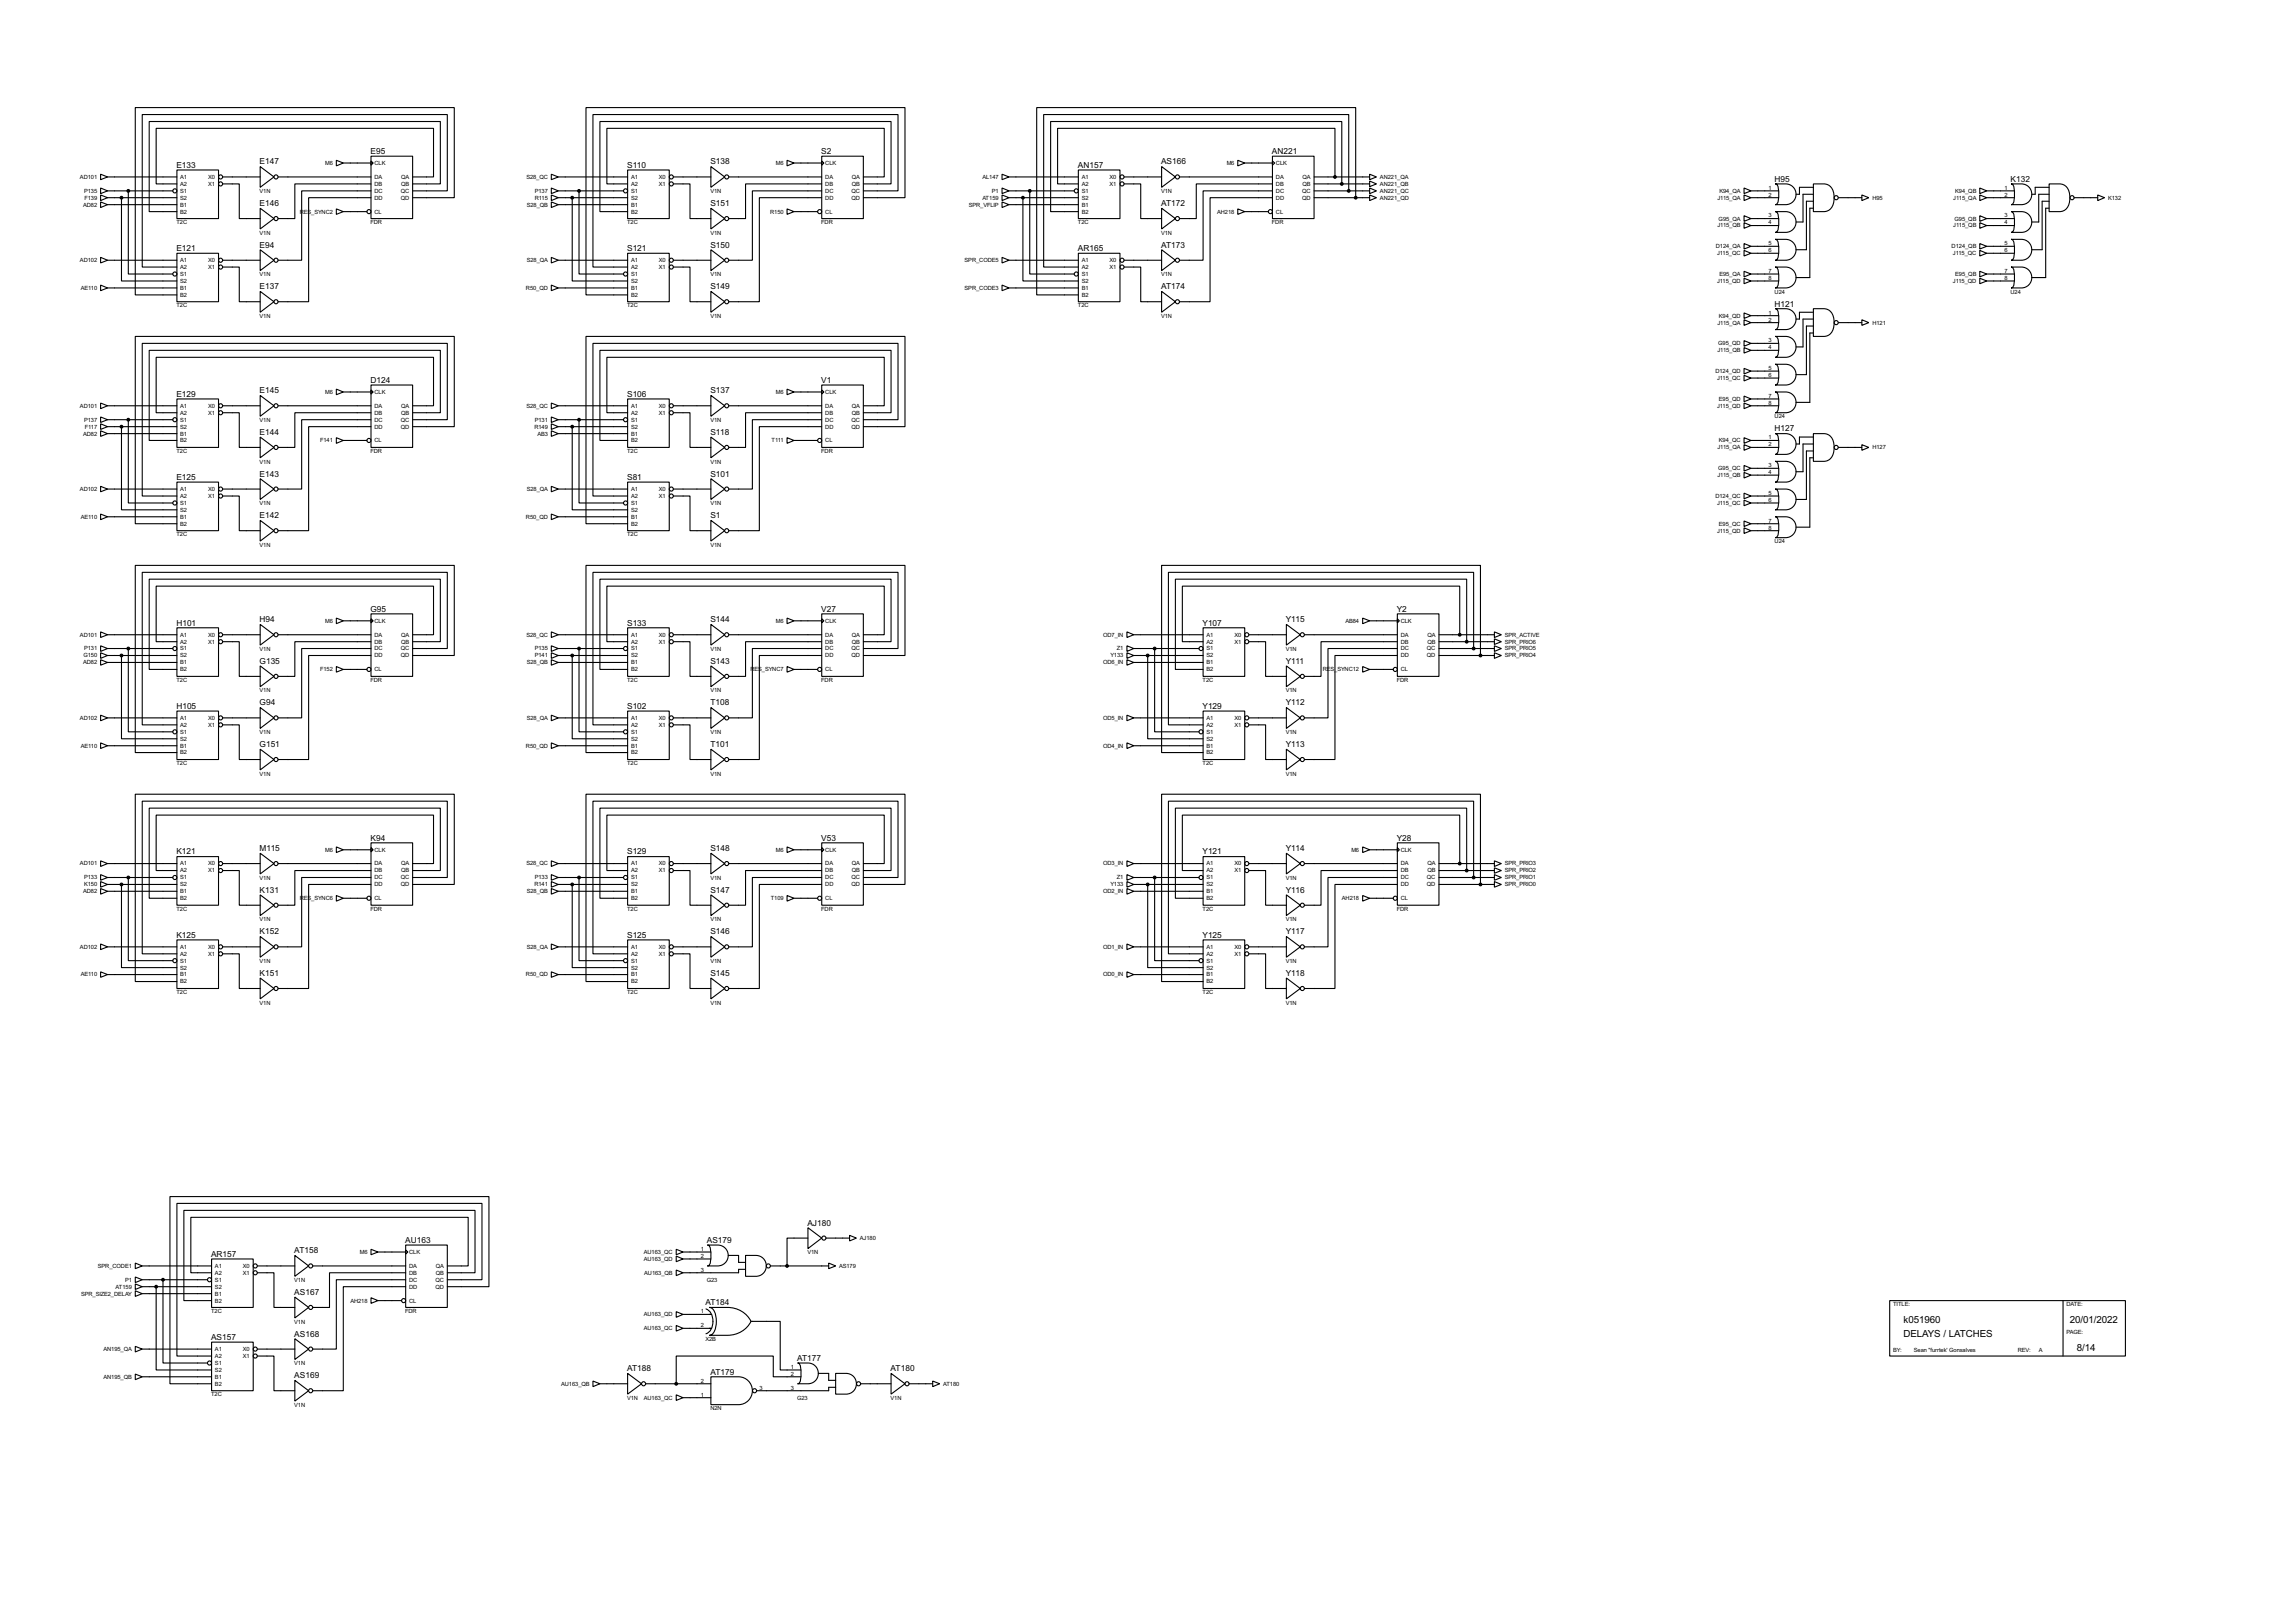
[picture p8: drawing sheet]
<svg xmlns="http://www.w3.org/2000/svg" width="841mm" height="587mm" viewBox="0 0 841 587" stroke-linecap="round" stroke-linejoin="round" font-family="sans-serif">
<defs><g id="words">
<g font-size="4">
<text x="697.3" y="484.4">k051960</text>
<text x="758.2" y="484.4">20/01/2022</text>
<text x="697.3" y="489.5">DELAYS / LATCHES</text>
<text x="760.8" y="494.6">8/14</text>
</g>
<g font-size="3.4">
<text x="135.7" y="56.4">E95</text>
<text x="300.8" y="56.4">S2</text>
<text x="465.9" y="56.4">AN221</text>
<text x="64.6" y="61.4">E133</text>
<text x="95.1" y="60.2">E147</text>
<text x="229.7" y="61.4">S110</text>
<text x="260.2" y="60.2">S138</text>
<text x="394.8" y="61.4">AN157</text>
<text x="425.3" y="60.2">AS166</text>
<text x="650.1" y="66.5">H95</text>
<text x="736.5" y="66.5">K132</text>
<text x="95.1" y="75.5">E146</text>
<text x="260.2" y="75.5">S151</text>
<text x="425.3" y="75.5">AT172</text>
<text x="64.6" y="92">E121</text>
<text x="95.1" y="90.7">E94</text>
<text x="229.7" y="92">S121</text>
<text x="260.2" y="90.7">S150</text>
<text x="394.8" y="92">AR165</text>
<text x="425.3" y="90.7">AT173</text>
<text x="95.1" y="105.9">E137</text>
<text x="260.2" y="105.9">S149</text>
<text x="425.3" y="105.9">AT174</text>
<text x="650.1" y="112.2">H121</text>
<text x="95.1" y="144">E145</text>
<text x="135.7" y="140.2">D124</text>
<text x="260.2" y="144">S137</text>
<text x="300.8" y="140.2">V1</text>
<text x="64.6" y="145.3">E129</text>
<text x="229.7" y="145.3">S106</text>
<text x="95.1" y="159.3">E144</text>
<text x="260.2" y="159.3">S118</text>
<text x="650.1" y="158">H127</text>
<text x="64.6" y="175.7">E125</text>
<text x="95.1" y="174.5">E143</text>
<text x="229.7" y="175.7">S81</text>
<text x="260.2" y="174.5">S101</text>
<text x="95.1" y="189.8">E142</text>
<text x="260.2" y="189.8">S1</text>
<text x="95.1" y="227.9">H94</text>
<text x="135.7" y="224">G95</text>
<text x="260.2" y="227.9">S144</text>
<text x="300.8" y="224">V27</text>
<text x="471" y="227.9">Y115</text>
<text x="511.7" y="224">Y2</text>
<text x="64.6" y="229.1">H101</text>
<text x="229.7" y="229.1">S133</text>
<text x="440.5" y="229.1">Y107</text>
<text x="95.1" y="243.1">G135</text>
<text x="260.2" y="243.1">S143</text>
<text x="471" y="243.1">Y111</text>
<text x="64.6" y="259.6">H105</text>
<text x="95.1" y="258.3">G94</text>
<text x="229.7" y="259.6">S102</text>
<text x="260.2" y="258.3">T108</text>
<text x="440.5" y="259.6">Y129</text>
<text x="471" y="258.3">Y112</text>
<text x="95.1" y="273.6">G151</text>
<text x="260.2" y="273.6">T101</text>
<text x="471" y="273.6">Y113</text>
<text x="95.1" y="311.7">M115</text>
<text x="135.7" y="307.9">K94</text>
<text x="260.2" y="311.7">S148</text>
<text x="300.8" y="307.9">V53</text>
<text x="471" y="311.7">Y114</text>
<text x="511.7" y="307.9">Y28</text>
<text x="64.6" y="312.9">K121</text>
<text x="229.7" y="312.9">S129</text>
<text x="440.5" y="312.9">Y121</text>
<text x="95.1" y="326.9">K131</text>
<text x="260.2" y="326.9">S147</text>
<text x="471" y="326.9">Y116</text>
<text x="64.6" y="343.4">K125</text>
<text x="95.1" y="342.2">K152</text>
<text x="229.7" y="343.4">S125</text>
<text x="260.2" y="342.2">S146</text>
<text x="440.5" y="343.4">Y125</text>
<text x="471" y="342.2">Y117</text>
<text x="95.1" y="357.4">K151</text>
<text x="260.2" y="357.4">S145</text>
<text x="471" y="357.4">Y118</text>
<text x="295.8" y="448.8">AJ180</text>
<text x="148.4" y="455.2">AU163</text>
<text x="258.9" y="455.2">AS179</text>
<text x="77.3" y="460.3">AR157</text>
<text x="107.8" y="459">AT158</text>
<text x="107.8" y="474.2">AS167</text>
<text x="258.4" y="478">AT184</text>
<text x="77.3" y="490.7">AS157</text>
<text x="107.8" y="489.5">AS168</text>
<text x="229.7" y="502.2">AT188</text>
<text x="260.2" y="503.4">AT179</text>
<text x="292" y="498.4">AT177</text>
<text x="326.2" y="502.2">AT180</text>
<text x="107.8" y="504.7">AS169</text>
</g>
<g font-size="2.4">
<text x="29.3" y="65.5">AD101</text>
<text x="66.1" y="65.5">A1</text>
<text x="76.3" y="65.5">X0</text>
<text x="119.2" y="60.4">M6</text>
<text x="137.2" y="60.4">CLK</text>
<text x="137.2" y="65.5">DA</text>
<text x="147" y="65.5">QA</text>
<text x="192.8" y="65.5">S28_QC</text>
<text x="231.2" y="65.5">A1</text>
<text x="241.4" y="65.5">X0</text>
<text x="284.3" y="60.4">M6</text>
<text x="302.3" y="60.4">CLK</text>
<text x="302.3" y="65.5">DA</text>
<text x="312.1" y="65.5">QA</text>
<text x="359.9" y="65.5">AL147</text>
<text x="396.3" y="65.5">A1</text>
<text x="406.5" y="65.5">X0</text>
<text x="449.4" y="60.4">M6</text>
<text x="467.4" y="60.4">CLK</text>
<text x="467.4" y="65.5">DA</text>
<text x="477.2" y="65.5">QA</text>
<text x="505.5" y="65.5">AN221_QA</text>
<text x="30.8" y="70.6">P135</text>
<text x="66.1" y="68.1">A2</text>
<text x="66.1" y="70.6">S1</text>
<text x="76.3" y="68.1">X1</text>
<text x="95.1" y="70.7">V1N</text>
<text x="137.2" y="68.1">DB</text>
<text x="137.2" y="70.6">DC</text>
<text x="146.8" y="70.6">QC</text>
<text x="147" y="68.1">QB</text>
<text x="195.9" y="70.6">P137</text>
<text x="231.2" y="68.1">A2</text>
<text x="231.2" y="70.6">S1</text>
<text x="241.4" y="68.1">X1</text>
<text x="260.2" y="70.7">V1N</text>
<text x="302.3" y="68.1">DB</text>
<text x="302.3" y="70.6">DC</text>
<text x="311.9" y="70.6">QC</text>
<text x="312.1" y="68.1">QB</text>
<text x="363.3" y="70.6">P1</text>
<text x="396.3" y="68.1">A2</text>
<text x="396.3" y="70.6">S1</text>
<text x="406.5" y="68.1">X1</text>
<text x="425.3" y="70.7">V1N</text>
<text x="467.4" y="68.1">DB</text>
<text x="467.4" y="70.6">DC</text>
<text x="477" y="70.6">QC</text>
<text x="477.2" y="68.1">QB</text>
<text x="505.5" y="68.1">AN221_QB</text>
<text x="505.5" y="70.6">AN221_QC</text>
<text x="629.8" y="70.6">K94_QA</text>
<text x="647.9" y="69.5">1</text>
<text x="647.9" y="72">2</text>
<text x="716.2" y="70.6">K94_QB</text>
<text x="734.2" y="69.5">1</text>
<text x="734.2" y="72">2</text>
<text x="30.5" y="75.6">AD82</text>
<text x="30.9" y="73.1">F139</text>
<text x="66.1" y="73.1">S2</text>
<text x="66.1" y="75.6">B1</text>
<text x="137.2" y="73.1">DD</text>
<text x="146.8" y="73.1">QD</text>
<text x="193" y="75.6">S28_QB</text>
<text x="195.9" y="73.1">R115</text>
<text x="231.2" y="73.1">S2</text>
<text x="231.2" y="75.6">B1</text>
<text x="302.3" y="73.1">DD</text>
<text x="311.9" y="73.1">QD</text>
<text x="354.9" y="75.6">SPR_VFLIP</text>
<text x="359.9" y="73.1">AT159</text>
<text x="396.3" y="73.1">S2</text>
<text x="396.3" y="75.6">B1</text>
<text x="467.4" y="73.1">DD</text>
<text x="477" y="73.1">QD</text>
<text x="505.5" y="73.1">AN221_QD</text>
<text x="629.1" y="73.1">J115_QA</text>
<text x="685.9" y="73.1">H95</text>
<text x="715.5" y="73.1">J115_QA</text>
<text x="772.2" y="73.1">K132</text>
<text x="64.6" y="82.2">T2C</text>
<text x="66.1" y="78.2">B2</text>
<text x="109.8" y="78.2">RES_SYNC2</text>
<text x="135.7" y="82.2">FDR</text>
<text x="137.2" y="78.2">CL</text>
<text x="229.7" y="82.2">T2C</text>
<text x="231.2" y="78.2">B2</text>
<text x="282.1" y="78.2">R150</text>
<text x="300.8" y="82.2">FDR</text>
<text x="302.3" y="78.2">CL</text>
<text x="394.8" y="82.2">T2C</text>
<text x="396.3" y="78.2">B2</text>
<text x="445.9" y="78.2">AH218</text>
<text x="465.9" y="82.2">FDR</text>
<text x="467.4" y="78.2">CL</text>
<text x="629.1" y="83.3">J115_QB</text>
<text x="629.6" y="80.8">G95_QA</text>
<text x="647.9" y="79.7">3</text>
<text x="647.9" y="82.2">4</text>
<text x="715.5" y="83.3">J115_QB</text>
<text x="716" y="80.8">G95_QB</text>
<text x="734.2" y="79.7">3</text>
<text x="734.2" y="82.2">4</text>
<text x="95.1" y="86">V1N</text>
<text x="260.2" y="86">V1N</text>
<text x="425.3" y="86">V1N</text>
<text x="647.9" y="89.8">5</text>
<text x="734.2" y="89.8">5</text>
<text x="29.3" y="96">AD102</text>
<text x="66.1" y="96">A1</text>
<text x="76.3" y="96">X0</text>
<text x="193" y="96">S28_QA</text>
<text x="231.2" y="96">A1</text>
<text x="241.4" y="96">X0</text>
<text x="353.4" y="96">SPR_CODE5</text>
<text x="396.3" y="96">A1</text>
<text x="406.5" y="96">X0</text>
<text x="628.5" y="90.9">D124_QA</text>
<text x="629" y="93.5">J115_QC</text>
<text x="647.9" y="92.4">6</text>
<text x="714.9" y="90.9">D124_QB</text>
<text x="715.4" y="93.5">J115_QC</text>
<text x="734.2" y="92.4">6</text>
<text x="66.1" y="98.5">A2</text>
<text x="66.1" y="101">S1</text>
<text x="76.3" y="98.5">X1</text>
<text x="95.1" y="101.2">V1N</text>
<text x="231.2" y="98.5">A2</text>
<text x="231.2" y="101">S1</text>
<text x="241.4" y="98.5">X1</text>
<text x="260.2" y="101.2">V1N</text>
<text x="396.3" y="98.5">A2</text>
<text x="396.3" y="101">S1</text>
<text x="406.5" y="98.5">X1</text>
<text x="425.3" y="101.2">V1N</text>
<text x="629.8" y="101">E95_QA</text>
<text x="647.9" y="100">7</text>
<text x="716.2" y="101">E95_QB</text>
<text x="734.2" y="100">7</text>
<text x="29.6" y="106.2">AE110</text>
<text x="66.1" y="103.6">S2</text>
<text x="66.1" y="106.2">B1</text>
<text x="192.7" y="106.2">R50_QD</text>
<text x="231.2" y="103.6">S2</text>
<text x="231.2" y="106.2">B1</text>
<text x="353.4" y="106.2">SPR_CODE3</text>
<text x="396.3" y="103.6">S2</text>
<text x="396.3" y="106.2">B1</text>
<text x="629" y="103.6">J115_QD</text>
<text x="647.9" y="102.5">8</text>
<text x="650.1" y="107.6">U24</text>
<text x="715.4" y="103.6">J115_QD</text>
<text x="734.2" y="102.5">8</text>
<text x="736.5" y="107.6">U24</text>
<text x="64.6" y="112.6">T2C</text>
<text x="66.1" y="108.7">B2</text>
<text x="229.7" y="112.6">T2C</text>
<text x="231.2" y="108.7">B2</text>
<text x="394.8" y="112.6">T2C</text>
<text x="396.3" y="108.7">B2</text>
<text x="95.1" y="116.4">V1N</text>
<text x="260.2" y="116.4">V1N</text>
<text x="425.3" y="116.4">V1N</text>
<text x="629.1" y="118.9">J115_QA</text>
<text x="629.7" y="116.3">K94_QD</text>
<text x="647.9" y="115.2">1</text>
<text x="647.9" y="117.8">2</text>
<text x="685.9" y="118.9">H121</text>
<text x="647.9" y="125.4">3</text>
<text x="629.1" y="129">J115_QB</text>
<text x="629.4" y="126.4">G95_QD</text>
<text x="647.9" y="127.9">4</text>
<text x="628.4" y="136.6">D124_QD</text>
<text x="647.9" y="135.5">5</text>
<text x="629" y="139.1">J115_QC</text>
<text x="647.9" y="138.1">6</text>
<text x="29.3" y="149.3">AD101</text>
<text x="66.1" y="149.3">A1</text>
<text x="76.3" y="149.3">X0</text>
<text x="119.2" y="144.3">M6</text>
<text x="137.2" y="144.3">CLK</text>
<text x="137.2" y="149.3">DA</text>
<text x="147" y="149.3">QA</text>
<text x="192.8" y="149.3">S28_QC</text>
<text x="231.2" y="149.3">A1</text>
<text x="241.4" y="149.3">X0</text>
<text x="284.3" y="144.3">M6</text>
<text x="302.3" y="144.3">CLK</text>
<text x="302.3" y="149.3">DA</text>
<text x="312.1" y="149.3">QA</text>
<text x="629" y="149.3">J115_QD</text>
<text x="629.7" y="146.8">E95_QD</text>
<text x="647.9" y="145.7">7</text>
<text x="647.9" y="148.2">8</text>
<text x="30.8" y="154.4">P137</text>
<text x="66.1" y="151.8">A2</text>
<text x="66.1" y="154.4">S1</text>
<text x="76.3" y="151.8">X1</text>
<text x="95.1" y="154.5">V1N</text>
<text x="137.2" y="151.8">DB</text>
<text x="137.2" y="154.4">DC</text>
<text x="146.8" y="154.4">QC</text>
<text x="147" y="151.8">QB</text>
<text x="195.9" y="154.4">P131</text>
<text x="231.2" y="151.8">A2</text>
<text x="231.2" y="154.4">S1</text>
<text x="241.4" y="151.8">X1</text>
<text x="260.2" y="154.5">V1N</text>
<text x="302.3" y="151.8">DB</text>
<text x="302.3" y="154.4">DC</text>
<text x="311.9" y="154.4">QC</text>
<text x="312.1" y="151.8">QB</text>
<text x="650.1" y="153.2">U24</text>
<text x="30.5" y="159.5">AD82</text>
<text x="31.1" y="157">F117</text>
<text x="66.1" y="157">S2</text>
<text x="66.1" y="159.5">B1</text>
<text x="137.2" y="157">DD</text>
<text x="146.8" y="157">QD</text>
<text x="195.8" y="157">R149</text>
<text x="196.8" y="159.5">AB3</text>
<text x="231.2" y="157">S2</text>
<text x="231.2" y="159.5">B1</text>
<text x="302.3" y="157">DD</text>
<text x="311.9" y="157">QD</text>
<text x="647.9" y="160.9">1</text>
<text x="64.6" y="165.9">T2C</text>
<text x="66.1" y="162">B2</text>
<text x="117.3" y="162">F141</text>
<text x="135.7" y="165.9">FDR</text>
<text x="137.2" y="162">CL</text>
<text x="229.7" y="165.9">T2C</text>
<text x="231.2" y="162">B2</text>
<text x="282.6" y="162">T111</text>
<text x="300.8" y="165.9">FDR</text>
<text x="302.3" y="162">CL</text>
<text x="629.1" y="164.5">J115_QA</text>
<text x="629.7" y="162">K94_QC</text>
<text x="647.9" y="163.5">2</text>
<text x="685.9" y="164.5">H127</text>
<text x="95.1" y="169.8">V1N</text>
<text x="260.2" y="169.8">V1N</text>
<text x="629.4" y="172.2">G95_QC</text>
<text x="647.9" y="171.1">3</text>
<text x="647.9" y="173.6">4</text>
<text x="29.3" y="179.8">AD102</text>
<text x="66.1" y="179.8">A1</text>
<text x="76.3" y="179.8">X0</text>
<text x="193" y="179.8">S28_QA</text>
<text x="231.2" y="179.8">A1</text>
<text x="241.4" y="179.8">X0</text>
<text x="629.1" y="174.7">J115_QB</text>
<text x="66.1" y="182.4">A2</text>
<text x="66.1" y="184.9">S1</text>
<text x="76.3" y="182.4">X1</text>
<text x="95.1" y="185">V1N</text>
<text x="231.2" y="182.4">A2</text>
<text x="231.2" y="184.9">S1</text>
<text x="241.4" y="182.4">X1</text>
<text x="260.2" y="185">V1N</text>
<text x="628.4" y="182.4">D124_QC</text>
<text x="629" y="184.9">J115_QC</text>
<text x="647.9" y="181.3">5</text>
<text x="647.9" y="183.8">6</text>
<text x="29.6" y="189.9">AE110</text>
<text x="66.1" y="187.4">S2</text>
<text x="66.1" y="189.9">B1</text>
<text x="192.7" y="189.9">R50_QD</text>
<text x="231.2" y="187.4">S2</text>
<text x="231.2" y="189.9">B1</text>
<text x="647.9" y="191.4">7</text>
<text x="64.6" y="196.5">T2C</text>
<text x="66.1" y="192.5">B2</text>
<text x="229.7" y="196.5">T2C</text>
<text x="231.2" y="192.5">B2</text>
<text x="629" y="195.1">J115_QD</text>
<text x="629.7" y="192.5">E95_QC</text>
<text x="647.9" y="194">8</text>
<text x="95.1" y="200.3">V1N</text>
<text x="260.2" y="200.3">V1N</text>
<text x="650.1" y="199">U24</text>
<text x="29.3" y="233.2">AD101</text>
<text x="66.1" y="233.2">A1</text>
<text x="76.3" y="233.2">X0</text>
<text x="119.2" y="228.1">M6</text>
<text x="137.2" y="228.1">CLK</text>
<text x="137.2" y="233.2">DA</text>
<text x="147" y="233.2">QA</text>
<text x="192.8" y="233.2">S28_QC</text>
<text x="231.2" y="233.2">A1</text>
<text x="241.4" y="233.2">X0</text>
<text x="284.3" y="228.1">M6</text>
<text x="302.3" y="228.1">CLK</text>
<text x="302.3" y="233.2">DA</text>
<text x="312.1" y="233.2">QA</text>
<text x="404.1" y="233.2">OD7_IN</text>
<text x="442" y="233.2">A1</text>
<text x="452.2" y="233.2">X0</text>
<text x="492.9" y="228.1">AB84</text>
<text x="513.1" y="228.1">CLK</text>
<text x="513.1" y="233.2">DA</text>
<text x="522.9" y="233.2">QA</text>
<text x="551.2" y="233.2">SPR_ACTIVE</text>
<text x="30.8" y="238.2">P131</text>
<text x="66.1" y="235.7">A2</text>
<text x="66.1" y="238.2">S1</text>
<text x="76.3" y="235.7">X1</text>
<text x="95.1" y="238.4">V1N</text>
<text x="137.2" y="235.7">DB</text>
<text x="137.2" y="238.2">DC</text>
<text x="146.8" y="238.2">QC</text>
<text x="147" y="235.7">QB</text>
<text x="195.9" y="238.2">P135</text>
<text x="231.2" y="235.7">A2</text>
<text x="231.2" y="238.2">S1</text>
<text x="241.4" y="235.7">X1</text>
<text x="260.2" y="238.4">V1N</text>
<text x="302.3" y="235.7">DB</text>
<text x="302.3" y="238.2">DC</text>
<text x="311.9" y="238.2">QC</text>
<text x="312.1" y="235.7">QB</text>
<text x="409.1" y="238.2">Z1</text>
<text x="442" y="235.7">A2</text>
<text x="442" y="238.2">S1</text>
<text x="452.2" y="235.7">X1</text>
<text x="471" y="238.4">V1N</text>
<text x="513.1" y="235.7">DB</text>
<text x="513.1" y="238.2">DC</text>
<text x="522.7" y="238.2">QC</text>
<text x="522.9" y="235.7">QB</text>
<text x="551.2" y="238.2">SPR_PRIO5</text>
<text x="551.2" y="235.7">SPR_PRIO6</text>
<text x="30.5" y="243.3">AD82</text>
<text x="30.6" y="240.8">G150</text>
<text x="66.1" y="240.8">S2</text>
<text x="66.1" y="243.3">B1</text>
<text x="66.1" y="245.9">B2</text>
<text x="117.3" y="245.9">F152</text>
<text x="137.2" y="240.8">DD</text>
<text x="137.2" y="245.9">CL</text>
<text x="146.8" y="240.8">QD</text>
<text x="193" y="243.3">S28_QB</text>
<text x="195.9" y="240.8">P141</text>
<text x="231.2" y="240.8">S2</text>
<text x="231.2" y="243.3">B1</text>
<text x="231.2" y="245.9">B2</text>
<text x="274.9" y="245.9">RES_SYNC7</text>
<text x="302.3" y="240.8">DD</text>
<text x="302.3" y="245.9">CL</text>
<text x="311.9" y="240.8">QD</text>
<text x="404.1" y="243.3">OD6_IN</text>
<text x="406.8" y="240.8">Y133</text>
<text x="442" y="240.8">S2</text>
<text x="442" y="243.3">B1</text>
<text x="442" y="245.9">B2</text>
<text x="484.6" y="245.9">RES_SYNC12</text>
<text x="513.1" y="240.8">DD</text>
<text x="513.1" y="245.9">CL</text>
<text x="522.7" y="240.8">QD</text>
<text x="551.2" y="240.8">SPR_PRIO4</text>
<text x="64.6" y="249.8">T2C</text>
<text x="135.7" y="249.8">FDR</text>
<text x="229.7" y="249.8">T2C</text>
<text x="300.8" y="249.8">FDR</text>
<text x="440.5" y="249.8">T2C</text>
<text x="511.7" y="249.8">FDR</text>
<text x="95.1" y="253.6">V1N</text>
<text x="260.2" y="253.6">V1N</text>
<text x="471" y="253.6">V1N</text>
<text x="29.3" y="263.6">AD102</text>
<text x="66.1" y="263.6">A1</text>
<text x="76.3" y="263.6">X0</text>
<text x="193" y="263.6">S28_QA</text>
<text x="231.2" y="263.6">A1</text>
<text x="241.4" y="263.6">X0</text>
<text x="404.1" y="263.6">OD5_IN</text>
<text x="442" y="263.6">A1</text>
<text x="452.2" y="263.6">X0</text>
<text x="66.1" y="266.2">A2</text>
<text x="66.1" y="268.7">S1</text>
<text x="76.3" y="266.2">X1</text>
<text x="95.1" y="268.9">V1N</text>
<text x="231.2" y="266.2">A2</text>
<text x="231.2" y="268.7">S1</text>
<text x="241.4" y="266.2">X1</text>
<text x="260.2" y="268.9">V1N</text>
<text x="442" y="266.2">A2</text>
<text x="442" y="268.7">S1</text>
<text x="452.2" y="266.2">X1</text>
<text x="471" y="268.9">V1N</text>
<text x="29.6" y="273.8">AE110</text>
<text x="66.1" y="271.3">S2</text>
<text x="66.1" y="273.8">B1</text>
<text x="192.7" y="273.8">R50_QD</text>
<text x="231.2" y="271.3">S2</text>
<text x="231.2" y="273.8">B1</text>
<text x="404.1" y="273.8">OD4_IN</text>
<text x="442" y="271.3">S2</text>
<text x="442" y="273.8">B1</text>
<text x="64.6" y="280.3">T2C</text>
<text x="66.1" y="276.3">B2</text>
<text x="229.7" y="280.3">T2C</text>
<text x="231.2" y="276.3">B2</text>
<text x="440.5" y="280.3">T2C</text>
<text x="442" y="276.3">B2</text>
<text x="95.1" y="284.1">V1N</text>
<text x="260.2" y="284.1">V1N</text>
<text x="471" y="284.1">V1N</text>
<text x="119.2" y="311.9">M6</text>
<text x="137.2" y="311.9">CLK</text>
<text x="284.3" y="311.9">M6</text>
<text x="302.3" y="311.9">CLK</text>
<text x="495.1" y="311.9">M6</text>
<text x="513.1" y="311.9">CLK</text>
<text x="29.3" y="317">AD101</text>
<text x="66.1" y="317">A1</text>
<text x="76.3" y="317">X0</text>
<text x="137.2" y="317">DA</text>
<text x="147" y="317">QA</text>
<text x="192.8" y="317">S28_QC</text>
<text x="231.2" y="317">A1</text>
<text x="241.4" y="317">X0</text>
<text x="302.3" y="317">DA</text>
<text x="312.1" y="317">QA</text>
<text x="404.1" y="317">OD3_IN</text>
<text x="442" y="317">A1</text>
<text x="452.2" y="317">X0</text>
<text x="513.1" y="317">DA</text>
<text x="522.9" y="317">QA</text>
<text x="551.2" y="317">SPR_PRIO3</text>
<text x="30.8" y="322.1">P133</text>
<text x="66.1" y="319.5">A2</text>
<text x="66.1" y="322.1">S1</text>
<text x="76.3" y="319.5">X1</text>
<text x="95.1" y="322.2">V1N</text>
<text x="137.2" y="319.5">DB</text>
<text x="137.2" y="322.1">DC</text>
<text x="146.8" y="322.1">QC</text>
<text x="147" y="319.5">QB</text>
<text x="195.9" y="322.1">P133</text>
<text x="231.2" y="319.5">A2</text>
<text x="231.2" y="322.1">S1</text>
<text x="241.4" y="319.5">X1</text>
<text x="260.2" y="322.2">V1N</text>
<text x="302.3" y="319.5">DB</text>
<text x="302.3" y="322.1">DC</text>
<text x="311.9" y="322.1">QC</text>
<text x="312.1" y="319.5">QB</text>
<text x="409.1" y="322.1">Z1</text>
<text x="442" y="319.5">A2</text>
<text x="442" y="322.1">S1</text>
<text x="452.2" y="319.5">X1</text>
<text x="471" y="322.2">V1N</text>
<text x="513.1" y="319.5">DB</text>
<text x="513.1" y="322.1">DC</text>
<text x="522.7" y="322.1">QC</text>
<text x="522.9" y="319.5">QB</text>
<text x="551.2" y="322.1">SPR_PRIO1</text>
<text x="551.2" y="319.5">SPR_PRIO2</text>
<text x="30.5" y="327.1">AD82</text>
<text x="30.8" y="324.6">K150</text>
<text x="66.1" y="324.6">S2</text>
<text x="66.1" y="327.1">B1</text>
<text x="66.1" y="329.7">B2</text>
<text x="109.8" y="329.7">RES_SYNC6</text>
<text x="137.2" y="324.6">DD</text>
<text x="137.2" y="329.7">CL</text>
<text x="146.8" y="324.6">QD</text>
<text x="193" y="327.1">S28_QB</text>
<text x="195.8" y="324.6">R141</text>
<text x="231.2" y="324.6">S2</text>
<text x="231.2" y="327.1">B1</text>
<text x="231.2" y="329.7">B2</text>
<text x="282.3" y="329.7">T109</text>
<text x="302.3" y="324.6">DD</text>
<text x="302.3" y="329.7">CL</text>
<text x="311.9" y="324.6">QD</text>
<text x="404.1" y="327.1">OD2_IN</text>
<text x="406.8" y="324.6">Y133</text>
<text x="442" y="324.6">S2</text>
<text x="442" y="327.1">B1</text>
<text x="442" y="329.7">B2</text>
<text x="491.6" y="329.7">AH218</text>
<text x="513.1" y="324.6">DD</text>
<text x="513.1" y="329.7">CL</text>
<text x="522.7" y="324.6">QD</text>
<text x="551.2" y="324.6">SPR_PRIO0</text>
<text x="64.6" y="333.6">T2C</text>
<text x="135.7" y="333.6">FDR</text>
<text x="229.7" y="333.6">T2C</text>
<text x="300.8" y="333.6">FDR</text>
<text x="440.5" y="333.6">T2C</text>
<text x="511.7" y="333.6">FDR</text>
<text x="95.1" y="337.4">V1N</text>
<text x="260.2" y="337.4">V1N</text>
<text x="471" y="337.4">V1N</text>
<text x="29.3" y="347.5">AD102</text>
<text x="66.1" y="347.5">A1</text>
<text x="76.3" y="347.5">X0</text>
<text x="193" y="347.5">S28_QA</text>
<text x="231.2" y="347.5">A1</text>
<text x="241.4" y="347.5">X0</text>
<text x="404.1" y="347.5">OD1_IN</text>
<text x="442" y="347.5">A1</text>
<text x="452.2" y="347.5">X0</text>
<text x="66.1" y="350">A2</text>
<text x="66.1" y="352.5">S1</text>
<text x="76.3" y="350">X1</text>
<text x="95.1" y="352.7">V1N</text>
<text x="231.2" y="350">A2</text>
<text x="231.2" y="352.5">S1</text>
<text x="241.4" y="350">X1</text>
<text x="260.2" y="352.7">V1N</text>
<text x="442" y="350">A2</text>
<text x="442" y="352.5">S1</text>
<text x="452.2" y="350">X1</text>
<text x="471" y="352.7">V1N</text>
<text x="29.6" y="357.6">AE110</text>
<text x="66.1" y="355.1">S2</text>
<text x="66.1" y="357.6">B1</text>
<text x="192.7" y="357.6">R50_QD</text>
<text x="231.2" y="355.1">S2</text>
<text x="231.2" y="357.6">B1</text>
<text x="404.1" y="357.6">OD0_IN</text>
<text x="442" y="355.1">S2</text>
<text x="442" y="357.6">B1</text>
<text x="64.6" y="364.1">T2C</text>
<text x="66.1" y="360.2">B2</text>
<text x="229.7" y="364.1">T2C</text>
<text x="231.2" y="360.2">B2</text>
<text x="440.5" y="364.1">T2C</text>
<text x="442" y="360.2">B2</text>
<text x="95.1" y="367.9">V1N</text>
<text x="260.2" y="367.9">V1N</text>
<text x="471" y="367.9">V1N</text>
<text x="315" y="454.1">AJ180</text>
<text x="131.9" y="459.2">M6</text>
<text x="149.9" y="459.2">CLK</text>
<text x="235.9" y="459.2">AU163_QC</text>
<text x="235.9" y="461.8">AU163_QD</text>
<text x="256.7" y="458.1">1</text>
<text x="256.7" y="460.7">2</text>
<text x="295.8" y="459.4">V1N</text>
<text x="35.9" y="464.3">SPR_CODE1</text>
<text x="78.8" y="464.3">A1</text>
<text x="78.8" y="466.8">A2</text>
<text x="89" y="464.3">X0</text>
<text x="89" y="466.8">X1</text>
<text x="149.9" y="464.3">DA</text>
<text x="149.9" y="466.8">DB</text>
<text x="159.7" y="464.3">QA</text>
<text x="159.7" y="466.8">QB</text>
<text x="236" y="466.8">AU163_QB</text>
<text x="256.7" y="465.7">3</text>
<text x="307.4" y="464.3">AS179</text>
<text x="42.4" y="471.9">AT159</text>
<text x="45.8" y="469.4">P1</text>
<text x="78.8" y="471.9">S2</text>
<text x="78.8" y="469.4">S1</text>
<text x="107.8" y="469.5">V1N</text>
<text x="149.9" y="469.4">DC</text>
<text x="149.9" y="471.9">DD</text>
<text x="159.5" y="469.4">QC</text>
<text x="159.5" y="471.9">QD</text>
<text x="258.9" y="469.5">G23</text>
<text x="29.7" y="474.5">SPR_SIZE2_DELAY</text>
<text x="78.8" y="474.5">B1</text>
<text x="78.8" y="477">B2</text>
<text x="128.4" y="477">AH218</text>
<text x="149.9" y="477">CL</text>
<text x="693.5" y="478.4">TITLE:</text>
<text x="757" y="478.4">DATE:</text>
<text x="77.3" y="480.9">T2C</text>
<text x="107.8" y="484.8">V1N</text>
<text x="148.4" y="480.9">FDR</text>
<text x="235.9" y="482.1">AU163_QD</text>
<text x="256.7" y="481">1</text>
<text x="235.9" y="487.2">AU163_QC</text>
<text x="256.7" y="486.1">2</text>
<text x="258.4" y="491.1">X2B</text>
<text x="757" y="488.6">PAGE:</text>
<text x="37.9" y="494.8">AN195_QA</text>
<text x="78.8" y="494.8">A1</text>
<text x="78.8" y="497.3">A2</text>
<text x="89" y="494.8">X0</text>
<text x="89" y="497.3">X1</text>
<text x="693.5" y="495">BY:</text>
<text x="701.1" y="495">Sean &quot;furrtek' Gonsalves</text>
<text x="739.2" y="495">REV:</text>
<text x="746.8" y="495">A</text>
<text x="78.8" y="502.4">S2</text>
<text x="78.8" y="499.9">S1</text>
<text x="107.8" y="500">V1N</text>
<text x="289.7" y="501.3">1</text>
<text x="289.7" y="503.8">2</text>
<text x="37.9" y="504.9">AN195_QB</text>
<text x="78.8" y="504.9">B1</text>
<text x="78.8" y="507.5">B2</text>
<text x="205.6" y="507.5">AU163_QB</text>
<text x="256.7" y="506.4">2</text>
<text x="278.2" y="508.9">3</text>
<text x="289.7" y="508.9">3</text>
<text x="345.5" y="507.5">AT180</text>
<text x="77.3" y="511.4">T2C</text>
<text x="107.8" y="515.2">V1N</text>
<text x="229.7" y="512.7">V1N</text>
<text x="235.9" y="512.6">AU163_QC</text>
<text x="256.7" y="511.5">1</text>
<text x="292" y="512.7">G23</text>
<text x="326.2" y="512.7">V1N</text>
<text x="260.2" y="516.5">N2N</text>
</g>
</g></defs>
<g fill="none" stroke="#000" stroke-width=".4">
<path d="M123.2 58.7l2.6 1-2.6 1.1zM125.8 59.7h10.1M135.9 57.2h15.3v22.9h-15.3zM135.9 59l.8 .7-.8 .8zM288.3 58.7l2.6 1-2.6 1.1zM290.9 59.7h10.1M301 57.2h15.3v22.9h-15.3zM301 59l.8 .7-.8 .8zM453.4 58.7l2.6 1-2.6 1.1zM456 59.7h10.1M466.1 57.2h15.3v22.9h-15.3zM466.1 59l.8 .7-.8 .8z"/>
<path d="M36.9 68.9l2.5 1-2.5 1zM36.9 71.4l2.5 1-2.5 1.1zM36.9 63.8l2.5 1-2.5 1zM36.9 74l2.5 1-2.5 1zM39.4 64.8h25.4M39.4 75h25.4M39.4 69.9h23.9M39.4 72.4h25.4M44.5 72.4v30.5h20.3M47 69.9v30.5h16.3M64.8 62.3h15.3v17.8h-15.3zM81.6 67.4h6.1v12.7h7.6"/>
<path d="M81.6 64.8h13.7M95.3 61l5.1 3.8-5.1 3.8zM95.3 76.3l5.1 3.8-5.1 3.8zM101.9 64.8h34M123.2 76.5l2.6 1-2.6 1zM125.8 77.5h8.6M135.9 67.4h-27.9v12.7h-6.1M135.9 69.9h-25.4v25.4h-8.6M135.9 72.4h-22.8v38.1h-11.2M151.2 64.8h7.6v-17.8h-101.6v20.4h7.6M151.2 67.4h10.1v-22.9h-106.6v33h10.1M151.2 69.9h12.7v-27.9h-111.8v55.8h12.7"/>
<path d="M151.2 72.4h15.2v-33h-116.8v68.6h15.2M202 63.8l2.5 1-2.5 1zM202 68.9l2.5 1-2.5 1zM202 74l2.5 1-2.5 1zM202 71.4l2.5 1-2.5 1.1zM204.5 64.8h25.4M204.5 75h25.4M204.5 69.9h23.9M204.5 72.4h25.4M209.6 72.4v30.5h20.3M212.1 69.9v30.5h16.3M229.9 62.3h15.3v17.8h-15.3z"/>
<path d="M246.7 67.4h6.1v12.7h7.6M246.7 64.8h13.7M260.4 61l5.1 3.8-5.1 3.8zM260.4 76.3l5.1 3.8-5.1 3.8zM267 64.8h34M288.3 76.5l2.6 1-2.6 1zM290.9 77.5h8.6M301 67.4h-27.9v12.7h-6.1M301 69.9h-25.4v25.4h-8.6M301 72.4h-22.8v38.1h-11.2M316.3 64.8h7.6v-17.8h-101.6v20.4h7.6M316.3 67.4h10.1v-22.9h-106.6v33h10.1"/>
<path d="M316.3 69.9h12.7v-27.9h-111.8v55.8h12.7M316.3 72.4h15.2v-33h-116.8v68.6h15.2M367.1 63.8l2.5 1-2.5 1zM367.1 74l2.5 1-2.5 1zM367.1 68.9l2.5 1-2.5 1zM367.1 71.4l2.5 1-2.5 1.1zM369.6 64.8h25.4M369.6 75h25.4M369.6 69.9h23.9M369.6 72.4h25.4M374.7 72.4v30.5h20.3M377.2 69.9v30.5h16.3"/>
<path d="M395 62.3h15.3v17.8h-15.3zM411.8 67.4h6.1v12.7h7.6M411.8 64.8h13.7M425.5 61l5.1 3.8-5.1 3.8zM425.5 76.3l5.1 3.8-5.1 3.8zM432.1 64.8h34M453.4 76.5l2.6 1-2.6 1zM456 77.5h8.6M466.1 67.4h-27.9v12.7h-6.1M466.1 69.9h-25.4v25.4h-8.6M466.1 72.4h-22.8v38.1h-11.2M481.4 64.8h20.3"/>
<path d="M481.4 69.9h20.3M481.4 72.4h20.3M481.4 67.4h20.3M489 64.8v-17.8h-101.6v20.4h7.6M491.5 67.4v-22.9h-106.6v33h10.1M494.1 69.9v-27.9h-111.8v55.8h12.7M496.6 72.4v-33h-116.8v68.6h15.2M501.7 63.8l2.5 1-2.5 1zM501.7 66.3l2.5 1.1-2.5 1zM501.7 68.9l2.5 1-2.5 1zM501.7 71.4l2.5 1-2.5 1.1zM638.9 68.9l2.5 1-2.5 1z"/>
<path d="M638.9 71.4l2.5 1-2.5 1.1zM638.9 79l2.5 1.1-2.5 1zM641.4 69.9h10.2M641.4 72.4h10.2M650.3 67.4h3.8a3.8 3.8 0 0 1 3.8 3.8 3.8 3.8 0 0 1-3.8 3.8h-3.8a2.94 2.94 0 0 0 1.3-3.4l-.1-2.3a1.76 1.76 0 0 0-1.2-1.9zM650.3 77.5h3.8a3.8 3.8 0 0 1 3.8 3.8 3.8 3.8 0 0 1-3.8 3.8h-3.8a2.9 2.9 0 0 0 1.3-3.3l-.1-2.4a1.76 1.76 0 0 0-1.2-1.9zM664.3 67.4h3.8a3.8 3.8 0 0 1 3.7 3.9 5 5 0 0 1-3.1 6.1l-4.4 .1zM664.3 68.6h-5.1v2.6h-1.3M664.3 71.2h-3.8v10.1h-2.6M664.3 73.7h-2.6v17.8h-3.8M664.3 76.3h-1.3v25.4h-5.1M673.4 72.4h8.6"/>
<path d="M682 71.4l2.6 1-2.6 1.1zM725.2 68.9l2.6 1-2.6 1zM725.2 71.4l2.6 1-2.6 1.1zM725.2 79l2.6 1.1-2.6 1zM727.8 69.9h10.1M727.8 72.4h10.1M736.7 67.4h3.8a3.8 3.8 0 0 1 3.8 3.8 3.8 3.8 0 0 1-3.8 3.8h-3.8a2.98 2.98 0 0 0 1.2-3.4l-.1-2.3a1.75 1.75 0 0 0-1.1-1.9zM736.7 77.5h3.8a3.8 3.8 0 0 1 3.8 3.8 3.8 3.8 0 0 1-3.8 3.8h-3.8a2.94 2.94 0 0 0 1.2-3.3l-.1-2.4a1.75 1.75 0 0 0-1.1-1.9zM750.6 67.4h3.8a3.8 3.8 0 0 1 3.7 3.9 5 5 0 0 1-3 6.1l-4.5 .1zM750.6 71.2h-3.8v10.1h-2.5M750.6 73.7h-2.5v17.8h-3.8M750.6 76.3h-1.2v25.4h-5.1"/>
<path d="M750.6 68.6h-5.1v2.6h-1.2M759.8 72.4h8.6M768.4 71.4l2.5 1-2.5 1.1zM36.9 94.3l2.5 1-2.5 1zM39.4 95.3h25.4M64.8 92.8h15.3v17.7h-15.3zM81.6 97.8h6.1v12.7h7.6M81.6 95.3h13.7M95.3 91.5l5.1 3.8-5.1 3.8zM202 94.3l2.5 1-2.5 1zM204.5 95.3h25.4M229.9 92.8h15.3v17.7h-15.3z"/>
<path d="M246.7 97.8h6.1v12.7h7.6M246.7 95.3h13.7M260.4 91.5l5.1 3.8-5.1 3.8zM367.1 94.3l2.5 1-2.5 1zM369.6 95.3h25.4M395 92.8h15.3v17.7h-15.3zM411.8 97.8h6.1v12.7h7.6M411.8 95.3h13.7M425.5 91.5l5.1 3.8-5.1 3.8zM638.9 81.6l2.5 1-2.5 1zM638.9 89.2l2.5 1-2.5 1zM638.9 91.7l2.5 1.1-2.5 1z"/>
<path d="M638.9 99.4l2.5 1-2.5 1zM641.4 80.1h10.2M641.4 82.6h10.2M641.4 90.2h10.2M641.4 92.8h10.2M650.3 87.7h3.8a3.8 3.8 0 0 1 3.8 3.8 3.8 3.8 0 0 1-3.8 3.8h-3.8a2.97 2.97 0 0 0 1.3-3.4l-.1-2.3a1.76 1.76 0 0 0-1.2-1.9zM650.3 97.8h3.8a3.8 3.8 0 0 1 3.8 3.8 3.8 3.8 0 0 1-3.8 3.9h-3.8a2.94 2.94 0 0 0 1.3-3.4l-.1-2.3a1.76 1.76 0 0 0-1.2-2zM725.2 81.6l2.6 1-2.6 1zM725.2 89.2l2.6 1-2.6 1zM725.2 91.7l2.6 1.1-2.6 1zM725.2 99.4l2.6 1-2.6 1zM727.8 80.1h10.1"/>
<path d="M727.8 82.6h10.1M727.8 90.2h10.1M727.8 92.8h10.1M736.7 87.7h3.8a3.8 3.8 0 0 1 3.8 3.8 3.8 3.8 0 0 1-3.8 3.8h-3.8a3 3 0 0 0 1.2-3.4l-.1-2.3a1.75 1.75 0 0 0-1.1-1.9zM736.7 97.8h3.8a3.8 3.8 0 0 1 3.8 3.8 3.8 3.8 0 0 1-3.8 3.9h-3.8a2.98 2.98 0 0 0 1.2-3.4l-.1-2.3a1.76 1.76 0 0 0-1.1-2zM36.9 104.4l2.5 1.1-2.5 1zM39.4 105.5h25.4M95.3 106.7l5.1 3.8-5.1 3.9zM202 104.4l2.5 1.1-2.5 1zM204.5 105.5h25.4M260.4 106.7l5.1 3.8-5.1 3.9zM367.1 104.4l2.5 1.1-2.5 1z"/>
<path d="M369.6 105.5h25.4M425.5 106.7l5.1 3.8-5.1 3.9zM638.9 114.6l2.5 1-2.5 1zM638.9 117.1l2.5 1.1-2.5 1zM638.9 101.9l2.5 1-2.5 1zM641.4 115.6h10.2M641.4 118.2h10.2M641.4 100.4h10.2M641.4 102.9h10.2M650.3 113.1h3.8a3.8 3.8 0 0 1 3.8 3.8 3.8 3.8 0 0 1-3.8 3.8h-3.8a2.97 2.97 0 0 0 1.3-3.4l-.1-2.3a1.76 1.76 0 0 0-1.2-1.9zM664.3 113.1h3.8a3.9 3.9 0 0 1 3.7 4 4.9 4.9 0 0 1-3.1 6l-4.4 .1zM664.3 114.4h-5.1v2.5h-1.3"/>
<path d="M664.3 116.9h-3.8v10.2h-2.6M664.3 119.4h-2.6v17.8h-3.8M673.4 118.2h8.6M682 117.1l2.6 1.1-2.6 1zM725.2 101.9l2.6 1-2.6 1zM727.8 100.4h10.1M727.8 102.9h10.1M638.9 124.8l2.5 1-2.5 1zM638.9 127.3l2.5 1-2.5 1zM638.9 134.9l2.5 1-2.5 1.1zM638.9 137.5l2.5 1-2.5 1zM641.4 125.8h10.2"/>
<path d="M641.4 128.3h10.2M641.4 135.9h10.2M641.4 138.5h10.2M650.3 123.2h3.8a3.8 3.8 0 0 1 3.8 3.8 3.8 3.8 0 0 1-3.8 3.9h-3.8a2.94 2.94 0 0 0 1.3-3.4l-.1-2.3a1.76 1.76 0 0 0-1.2-2zM650.3 133.4h3.8a3.8 3.8 0 0 1 3.8 3.8 3.8 3.8 0 0 1-3.8 3.8h-3.8a2.94 2.94 0 0 0 1.3-3.3l-.1-2.4a1.73 1.73 0 0 0-1.2-1.9zM664.3 122h-1.3v25.4h-5.1M36.9 155.2l2.5 1.1-2.5 1zM36.9 152.7l2.5 1-2.5 1zM36.9 147.6l2.5 1-2.5 1.1zM36.9 157.8l2.5 1-2.5 1zM39.4 148.6h25.4M39.4 158.8h25.4"/>
<path d="M39.4 153.7h23.9M39.4 156.3h25.4M44.5 156.3v30.4h20.3M47 153.7v30.5h16.3M64.8 146.1h15.3v17.8h-15.3zM81.6 151.2h6.1v12.7h7.6M81.6 148.6h13.7M95.3 144.8l5.1 3.8-5.1 3.9zM101.9 148.6h34M123.2 142.5l2.6 1.1-2.6 1zM125.8 143.6h10.1M135.9 141h15.3v22.9h-15.3z"/>
<path d="M135.9 142.8l.8 .8-.8 .7zM135.9 151.2h-27.9v12.7h-6.1M135.9 153.7h-25.4v25.4h-8.6M135.9 156.3h-22.8v38.1h-11.2M151.2 148.6h7.6v-17.7h-101.6v20.3h7.6M151.2 151.2h10.1v-22.9h-106.6v33h10.1M151.2 153.7h12.7v-27.9h-111.8v55.9h12.7M151.2 156.3h15.2v-33.1h-116.8v68.6h15.2M202 147.6l2.5 1-2.5 1.1zM202 152.7l2.5 1-2.5 1zM202 155.2l2.5 1.1-2.5 1zM202 157.8l2.5 1-2.5 1z"/>
<path d="M204.5 148.6h25.4M204.5 158.8h25.4M204.5 153.7h23.9M204.5 156.3h25.4M209.6 156.3v30.4h20.3M212.1 153.7v30.5h16.3M229.9 146.1h15.3v17.8h-15.3zM246.7 151.2h6.1v12.7h7.6M246.7 148.6h13.7M260.4 144.8l5.1 3.8-5.1 3.9zM267 148.6h34M288.3 142.5l2.6 1.1-2.6 1z"/>
<path d="M290.9 143.6h10.1M301 141h15.3v22.9h-15.3zM301 142.8l.8 .8-.8 .7zM301 151.2h-27.9v12.7h-6.1M301 156.3h-22.8v38.1h-11.2M301 153.7h-25.4v25.4h-8.6M316.3 148.6h7.6v-17.7h-101.6v20.3h7.6M316.3 151.2h10.1v-22.9h-106.6v33h10.1M316.3 153.7h12.7v-27.9h-111.8v55.9h12.7M316.3 156.3h15.2v-33.1h-116.8v68.6h15.2M638.9 145.1l2.5 1-2.5 1zM638.9 147.6l2.5 1-2.5 1.1z"/>
<path d="M641.4 148.6h10.2M641.4 146.1h10.2M650.3 158.8h3.8a3.8 3.8 0 0 1 3.8 3.8 3.8 3.8 0 0 1-3.8 3.8h-3.8a2.94 2.94 0 0 0 1.3-3.3l-.1-2.4a1.73 1.73 0 0 0-1.2-1.9zM650.3 143.6h3.8a3.8 3.8 0 0 1 3.8 3.8 3.8 3.8 0 0 1-3.8 3.8h-3.8a2.94 2.94 0 0 0 1.3-3.4l-.1-2.3a1.76 1.76 0 0 0-1.2-1.9zM664.3 158.8h3.8a3.8 3.8 0 0 1 3.7 4 5 5 0 0 1-3.1 6.1l-4.4 .1zM36.9 178.1l2.5 1-2.5 1zM39.4 179.1h25.4M64.8 176.6h15.3v17.8h-15.3zM81.6 179.1h13.7M95.3 160.1l5.1 3.8-5.1 3.8zM95.3 175.3l5.1 3.8-5.1 3.8zM123.2 160.3l2.6 1-2.6 1.1z"/>
<path d="M125.8 161.3h8.6M202 178.1l2.5 1-2.5 1zM204.5 179.1h25.4M229.9 176.6h15.3v17.8h-15.3zM246.7 179.1h13.7M260.4 160.1l5.1 3.8-5.1 3.8zM260.4 175.3l5.1 3.8-5.1 3.8zM288.3 160.3l2.6 1-2.6 1.1zM290.9 161.3h8.6M638.9 160.3l2.5 1-2.5 1.1zM638.9 162.9l2.5 1-2.5 1zM638.9 170.5l2.5 1-2.5 1z"/>
<path d="M638.9 173l2.5 1-2.5 1.1zM641.4 161.3h10.2M641.4 163.9h10.2M641.4 171.5h10.2M641.4 174h10.2M650.3 169h3.8a3.8 3.8 0 0 1 3.8 3.8 3.8 3.8 0 0 1-3.8 3.8h-3.8a2.94 2.94 0 0 0 1.3-3.4l-.1-2.3a1.76 1.76 0 0 0-1.2-1.9zM650.3 179.1h3.8a3.8 3.8 0 0 1 3.8 3.8 3.8 3.8 0 0 1-3.8 3.8h-3.8a2.9 2.9 0 0 0 1.3-3.3l-.1-2.4a1.76 1.76 0 0 0-1.2-1.9zM664.3 162.6h-3.8v10.2h-2.6M664.3 165.2h-2.6v17.7h-3.8M664.3 167.7h-1.3v25.4h-5.1M664.3 160.1h-5.1v2.5h-1.3M673.4 163.9h8.6"/>
<path d="M682 162.9l2.6 1-2.6 1zM36.9 188.3l2.5 1-2.5 1zM39.4 189.3h25.4M81.6 181.7h6.1v12.7h7.6M95.3 190.6l5.1 3.8-5.1 3.8zM202 188.3l2.5 1-2.5 1zM204.5 189.3h25.4M246.7 181.7h6.1v12.7h7.6M260.4 190.6l5.1 3.8-5.1 3.8zM638.9 180.6l2.5 1.1-2.5 1zM638.9 183.2l2.5 1-2.5 1zM638.9 190.8l2.5 1-2.5 1z"/>
<path d="M638.9 193.3l2.5 1.1-2.5 1zM641.4 181.7h10.2M641.4 184.2h10.2M641.4 191.8h10.2M641.4 194.4h10.2M650.3 189.3h3.8a3.8 3.8 0 0 1 3.8 3.8 3.8 3.8 0 0 1-3.8 3.8h-3.8a2.97 2.97 0 0 0 1.3-3.4l-.1-2.3a1.76 1.76 0 0 0-1.2-1.9zM36.9 239.1l2.5 1-2.5 1zM36.9 236.5l2.5 1-2.5 1.1zM36.9 231.4l2.5 1.1-2.5 1zM39.4 232.5h25.4M39.4 237.5h23.9M47 237.5v30.5h16.3"/>
<path d="M64.8 229.9h15.3v17.8h-15.3zM81.6 235h6.1v12.7h7.6M81.6 232.5h13.7M95.3 228.7l5.1 3.8-5.1 3.8zM101.9 232.5h34M123.2 226.4l2.6 1-2.6 1zM125.8 227.4h10.1M135.9 224.8h15.3v22.9h-15.3zM135.9 226.6l.8 .8-.8 .7zM135.9 235h-27.9v12.7h-6.1M135.9 237.5h-25.4v25.4h-8.6M151.2 232.5h7.6v-17.8h-101.6v20.3h7.6"/>
<path d="M151.2 235h10.1v-22.9h-106.6v33.1h10.1M151.2 237.5h12.7v-27.9h-111.8v55.9h12.7M202 231.4l2.5 1.1-2.5 1zM202 236.5l2.5 1-2.5 1.1zM202 239.1l2.5 1-2.5 1zM204.5 232.5h25.4M204.5 237.5h23.9M212.1 237.5v30.5h16.3M229.9 229.9h15.3v17.8h-15.3zM246.7 235h6.1v12.7h7.6M246.7 232.5h13.7M260.4 228.7l5.1 3.8-5.1 3.8z"/>
<path d="M267 232.5h34M288.3 226.4l2.6 1-2.6 1zM290.9 227.4h10.1M301 224.8h15.3v22.9h-15.3zM301 226.6l.8 .8-.8 .7zM301 235h-27.9v12.7h-6.1M301 237.5h-25.4v25.4h-8.6M316.3 232.5h7.6v-17.8h-101.6v20.3h7.6M316.3 235h10.1v-22.9h-106.6v33.1h10.1M316.3 237.5h12.7v-27.9h-111.8v55.9h12.7M412.8 231.4l2.5 1.1-2.5 1zM412.8 236.5l2.5 1-2.5 1.1z"/>
<path d="M412.8 239.1l2.5 1-2.5 1zM415.3 232.5h25.4M415.3 237.5h23.9M423 237.5v30.5h16.2M440.7 229.9h15.3v17.8h-15.3zM457.5 235h6.1v12.7h7.6M457.5 232.5h13.7M471.2 228.7l5.1 3.8-5.1 3.8zM477.8 232.5h34.1M499.2 226.4l2.5 1-2.5 1zM501.7 227.4h10.2M511.9 224.8h15.2v22.9h-15.2z"/>
<path d="M511.9 226.6l.7 .8-.7 .7zM511.9 235h-28v12.7h-6.1M511.9 237.5h-25.4v25.4h-8.7M527.1 232.5h20.3M527.1 235h20.3M527.1 237.5h20.3M534.7 232.5v-17.8h-101.6v20.3h7.6M537.3 235v-22.9h-106.7v33.1h10.1M539.8 237.5v-27.9h-111.8v55.9h12.7M547.4 239.1l2.6 1-2.6 1zM547.4 236.5l2.6 1-2.6 1.1zM547.4 234l2.6 1-2.6 1z"/>
<path d="M547.4 231.4l2.6 1.1-2.6 1zM36.9 241.6l2.5 1-2.5 1zM39.4 242.6h25.4M39.4 240.1h25.4M44.5 240.1v30.5h20.3M95.3 243.9l5.1 3.8-5.1 3.8zM95.3 259.1l5.1 3.8-5.1 3.9zM123.2 244.1l2.6 1.1-2.6 1zM125.8 245.2h8.6M135.9 240.1h-22.8v38.1h-11.2M151.2 240.1h15.2v-33h-116.8v68.5h15.2M202 241.6l2.5 1-2.5 1z"/>
<path d="M204.5 242.6h25.4M204.5 240.1h25.4M209.6 240.1v30.5h20.3M260.4 243.9l5.1 3.8-5.1 3.8zM260.4 259.1l5.1 3.8-5.1 3.9zM288.3 244.1l2.6 1.1-2.6 1zM290.9 245.2h8.6M301 240.1h-22.8v38.1h-11.2M316.3 240.1h15.2v-33h-116.8v68.5h15.2M412.8 241.6l2.5 1-2.5 1zM415.3 242.6h25.4M415.3 240.1h25.4"/>
<path d="M420.4 240.1v30.5h20.3M471.2 243.9l5.1 3.8-5.1 3.8zM471.2 259.1l5.1 3.8-5.1 3.9zM499.2 244.1l2.5 1.1-2.5 1zM501.7 245.2h8.6M511.9 240.1h-22.9v38.1h-11.2M527.1 240.1h20.3M542.3 240.1v-33h-116.8v68.5h15.2M36.9 272.1l2.5 1-2.5 1zM36.9 261.9l2.5 1-2.5 1.1zM39.4 262.9h25.4M39.4 273.1h25.4"/>
<path d="M64.8 260.4h15.3v17.8h-15.3zM81.6 265.5h6.1v12.7h7.6M81.6 262.9h13.7M95.3 274.4l5.1 3.8-5.1 3.8zM202 261.9l2.5 1-2.5 1.1zM202 272.1l2.5 1-2.5 1zM204.5 262.9h25.4M204.5 273.1h25.4M229.9 260.4h15.3v17.8h-15.3zM246.7 265.5h6.1v12.7h7.6M246.7 262.9h13.7M260.4 274.4l5.1 3.8-5.1 3.8z"/>
<path d="M412.8 261.9l2.5 1-2.5 1.1zM412.8 272.1l2.5 1-2.5 1zM415.3 262.9h25.4M415.3 273.1h25.4M440.7 260.4h15.3v17.8h-15.3zM457.5 265.5h6.1v12.7h7.6M457.5 262.9h13.7M471.2 274.4l5.1 3.8-5.1 3.8zM36.9 315.3l2.5 1-2.5 1zM39.4 316.3h25.4M64.8 313.7h15.3v17.8h-15.3zM81.6 318.8h6.1v12.7h7.6"/>
<path d="M81.6 316.3h13.7M95.3 312.5l5.1 3.8-5.1 3.8zM101.9 316.3h34M123.2 310.2l2.6 1-2.6 1zM125.8 311.2h10.1M135.9 308.7h15.3v22.8h-15.3zM135.9 310.4l.8 .8-.8 .8zM135.9 318.8h-27.9v12.7h-6.1M151.2 316.3h7.6v-17.8h-101.6v20.3h7.6M151.2 318.8h10.1v-22.8h-106.6v33h10.1M202 315.3l2.5 1-2.5 1zM204.5 316.3h25.4"/>
<path d="M229.9 313.7h15.3v17.8h-15.3zM246.7 318.8h6.1v12.7h7.6M246.7 316.3h13.7M260.4 312.5l5.1 3.8-5.1 3.8zM267 316.3h34M288.3 310.2l2.6 1-2.6 1zM290.9 311.2h10.1M301 308.7h15.3v22.8h-15.3zM301 310.4l.8 .8-.8 .8zM301 318.8h-27.9v12.7h-6.1M316.3 316.3h7.6v-17.8h-101.6v20.3h7.6M316.3 318.8h10.1v-22.8h-106.6v33h10.1"/>
<path d="M412.8 315.3l2.5 1-2.5 1zM415.3 316.3h25.4M440.7 313.7h15.3v17.8h-15.3zM457.5 318.8h6.1v12.7h7.6M457.5 316.3h13.7M471.2 312.5l5.1 3.8-5.1 3.8zM477.8 316.3h34.1M499.2 310.2l2.5 1-2.5 1zM501.7 311.2h10.2M511.9 308.7h15.2v22.8h-15.2zM511.9 310.4l.7 .8-.7 .8zM511.9 318.8h-28v12.7h-6.1"/>
<path d="M527.1 316.3h20.3M527.1 318.8h20.3M534.7 316.3v-17.8h-101.6v20.3h7.6M537.3 318.8v-22.8h-106.7v33h10.1M547.4 317.8l2.6 1-2.6 1zM547.4 315.3l2.6 1-2.6 1zM36.9 322.9l2.5 1-2.5 1zM36.9 320.3l2.5 1.1-2.5 1zM36.9 325.4l2.5 1-2.5 1.1zM39.4 326.4h25.4M39.4 321.4h23.9M39.4 323.9h25.4"/>
<path d="M44.5 323.9v30.5h20.3M47 321.4v30.4h16.3M95.3 327.7l5.1 3.8-5.1 3.8zM123.2 328l2.6 1-2.6 1zM125.8 329h8.6M135.9 321.4h-25.4v25.4h-8.6M135.9 323.9h-22.8v38.1h-11.2M151.2 321.4h12.7v-28h-111.8v55.9h12.7M151.2 323.9h15.2v-33h-116.8v68.6h15.2M202 320.3l2.5 1.1-2.5 1zM202 322.9l2.5 1-2.5 1zM202 325.4l2.5 1-2.5 1.1z"/>
<path d="M204.5 326.4h25.4M204.5 321.4h23.9M204.5 323.9h25.4M209.6 323.9v30.5h20.3M212.1 321.4v30.4h16.3M260.4 327.7l5.1 3.8-5.1 3.8zM288.3 328l2.6 1-2.6 1zM290.9 329h8.6M301 321.4h-25.4v25.4h-8.6M301 323.9h-22.8v38.1h-11.2M316.3 321.4h12.7v-28h-111.8v55.9h12.7M316.3 323.9h15.2v-33h-116.8v68.6h15.2"/>
<path d="M412.8 325.4l2.5 1-2.5 1.1zM412.8 320.3l2.5 1.1-2.5 1zM412.8 322.9l2.5 1-2.5 1zM415.3 326.4h25.4M415.3 321.4h23.9M415.3 323.9h25.4M420.4 323.9v30.5h20.3M423 321.4v30.4h16.2M471.2 327.7l5.1 3.8-5.1 3.8zM499.2 328l2.5 1-2.5 1zM501.7 329h8.6M511.9 321.4h-25.4v25.4h-8.7"/>
<path d="M511.9 323.9h-22.9v38.1h-11.2M527.1 321.4h20.3M527.1 323.9h20.3M539.8 321.4v-28h-111.8v55.9h12.7M542.3 323.9v-33h-116.8v68.6h15.2M547.4 322.9l2.6 1-2.6 1zM547.4 320.3l2.6 1.1-2.6 1zM36.9 355.9l2.5 1-2.5 1zM36.9 345.7l2.5 1.1-2.5 1zM39.4 346.8h25.4M39.4 356.9h25.4M64.8 344.2h15.3v17.8h-15.3z"/>
<path d="M81.6 349.3h6.1v12.7h7.6M81.6 346.8h13.7M95.3 343l5.1 3.8-5.1 3.8zM95.3 358.2l5.1 3.8-5.1 3.8zM202 345.7l2.5 1.1-2.5 1zM202 355.9l2.5 1-2.5 1zM204.5 346.8h25.4M204.5 356.9h25.4M229.9 344.2h15.3v17.8h-15.3zM246.7 349.3h6.1v12.7h7.6M246.7 346.8h13.7M260.4 343l5.1 3.8-5.1 3.8z"/>
<path d="M260.4 358.2l5.1 3.8-5.1 3.8zM412.8 345.7l2.5 1.1-2.5 1zM412.8 355.9l2.5 1-2.5 1zM415.3 346.8h25.4M415.3 356.9h25.4M440.7 344.2h15.3v17.8h-15.3zM457.5 349.3h6.1v12.7h7.6M457.5 346.8h13.7M471.2 343l5.1 3.8-5.1 3.8zM471.2 358.2l5.1 3.8-5.1 3.8zM108 459.8l5.1 3.8-5.1 3.8zM135.9 457.5l2.6 1-2.6 1z"/>
<path d="M138.5 458.5h10.1M148.6 456h15.3v22.8h-15.3zM148.6 457.8l.8 .7-.8 .8zM247.7 457.5l2.5 1-2.5 1zM250.2 458.5h10.2M259.1 456h3.8a3.8 3.8 0 0 1 3.9 3.8 3.8 3.8 0 0 1-3.9 3.8h-3.8a2.97 2.97 0 0 0 1.3-3.4l-.1-2.3a1.76 1.76 0 0 0-1.2-1.9zM266.8 459.8h3.8v2.5h2.5M273.1 459.8h3.8a3.8 3.8 0 0 1 3.8 3.8 3.8 3.8 0 0 1-3.8 3.8h-3.8zM296 449.6l5 3.8-5 3.9zM296 453.4h-7.7v10.2M302.6 453.4h8.6M311.2 452.4l2.5 1-2.5 1.1z"/>
<path d="M49.6 462.6l2.5 1-2.5 1zM49.6 472.7l2.5 1.1-2.5 1zM49.6 470.2l2.5 1-2.5 1zM49.6 467.7l2.5 1-2.5 1zM52.1 463.6h25.4M52.1 473.8h25.4M52.1 468.7h23.9M52.1 471.2h25.4M57.2 471.2v30.5h20.3M59.7 468.7v30.5h16.3M77.5 461.1h15.3v17.7h-15.3zM94.3 466.1h6.1v12.7h7.6"/>
<path d="M94.3 463.6h13.7M108 475l5.1 3.8-5.1 3.9zM114.6 463.6h34M135.9 475.3l2.6 1-2.6 1zM138.5 476.3h8.6M148.6 466.1h-27.9v12.7h-6.1M148.6 468.7h-25.4v25.4h-8.6M148.6 471.2h-22.8v38.1h-11.2M163.9 463.6h7.6v-17.8h-101.6v20.3h7.6M163.9 466.1h10.1v-22.8h-106.6v33h10.1M163.9 468.7h12.7v-28h-111.8v55.9h12.7M163.9 471.2h15.2v-33h-116.8v68.6h15.2"/>
<path d="M247.7 460l2.5 1.1-2.5 1zM247.7 465.1l2.5 1-2.5 1.1zM250.2 461.1h10.2M258.6 479.4a5.4 5.4 0 0 1 1.5 8l-1.5 1.1M259.9 478.8h6.6a9.5 9.5 0 0 1 8.6 5.1 9.5 9.5 0 0 1-8.6 5.1h-6.6a3.2 3.2 0 0 0 2.3-3.1 7.8 7.8 0 0 0-1.3-6.7zM273.1 464.9h-2.5v1.2h-20.4M282.2 463.6h21.4M303.6 462.6l2.5 1-2.5 1zM692.2 476.3h86.4v20.3h-86.4zM755.7 476.3v20.3M49.6 493.1l2.5 1-2.5 1zM52.1 494.1h25.4"/>
<path d="M77.5 491.5h15.3v17.8h-15.3zM94.3 496.6h6.1v12.7h7.6M94.3 494.1h13.7M108 490.3l5.1 3.8-5.1 3.8zM247.7 480.4l2.5 1-2.5 1zM247.7 485.4l2.5 1.1-2.5 1zM250.2 481.4h10.5M250.2 486.5h10.5M275.1 483.9h10.7v17.8h7.6M292.2 499.2h3.8a3.8 3.8 0 0 1 3.8 3.8 3.8 3.8 0 0 1-3.8 3.8h-3.8a2.98 2.98 0 0 0 1.2-3.4l-.1-2.3a1.75 1.75 0 0 0-1.1-1.9zM49.6 503.2l2.5 1-2.5 1.1zM52.1 504.2h25.4"/>
<path d="M108 505.5l5.1 3.8-5.1 3.8zM217.2 505.8l2.6 1-2.6 1zM219.8 506.8h10.1M229.9 503l5.1 3.8-5.1 3.8zM236.5 506.8h23.9M247.7 510.8l2.5 1.1-2.5 1zM250.2 511.9h10.2M260.4 504.2h10.2a5.1 5.1 0 0 1 5 5.1 5.1 5.1 0 0 1-5 5.1h-10.2zM293.4 504.2h-10.1v-7.6h-35.6v10.2M299.8 503h3.8v2.5h2.5M306.1 503h3.8a3.8 3.8 0 0 1 3.8 3.8 3.8 3.8 0 0 1-3.8 3.8h-3.8zM306.1 508.1h-2.5v1.2h-26.4"/>
<path d="M315.3 506.8h11.1M326.4 503l5.1 3.8-5.1 3.8zM333 506.8h8.7M341.7 505.8l2.5 1-2.5 1z"/>
<circle cx="64" cy="69.9" r=".75"/>
<circle cx="80.8" cy="64.8" r=".75"/>
<circle cx="80.8" cy="67.4" r=".75"/>
<circle cx="101.1" cy="64.8" r=".75"/>
<circle cx="135.1" cy="77.5" r=".75"/>
<circle cx="229.1" cy="69.9" r=".75"/>
<circle cx="245.9" cy="67.4" r=".75"/>
<circle cx="245.9" cy="64.8" r=".75"/>
<circle cx="266.2" cy="64.8" r=".75"/>
<circle cx="300.2" cy="77.5" r=".75"/>
<circle cx="394.2" cy="69.9" r=".75"/>
<circle cx="411" cy="67.4" r=".75"/>
<circle cx="411" cy="64.8" r=".75"/>
<circle cx="431.3" cy="64.8" r=".75"/>
<circle cx="465.3" cy="77.5" r=".75"/>
<circle cx="672.6" cy="72.4" r=".75"/>
<circle cx="759" cy="72.4" r=".75"/>
<circle cx="80.8" cy="95.3" r=".75"/>
<circle cx="80.8" cy="97.8" r=".75"/>
<circle cx="101.1" cy="80.1" r=".75"/>
<circle cx="101.1" cy="95.3" r=".75"/>
<circle cx="245.9" cy="97.8" r=".75"/>
<circle cx="245.9" cy="95.3" r=".75"/>
<circle cx="266.2" cy="95.3" r=".75"/>
<circle cx="266.2" cy="80.1" r=".75"/>
<circle cx="411" cy="97.8" r=".75"/>
<circle cx="411" cy="95.3" r=".75"/>
<circle cx="431.3" cy="80.1" r=".75"/>
<circle cx="431.3" cy="95.3" r=".75"/>
<circle cx="64" cy="100.4" r=".75"/>
<circle cx="101.1" cy="110.5" r=".75"/>
<circle cx="229.1" cy="100.4" r=".75"/>
<circle cx="266.2" cy="110.5" r=".75"/>
<circle cx="394.2" cy="100.4" r=".75"/>
<circle cx="431.3" cy="110.5" r=".75"/>
<circle cx="672.6" cy="118.2" r=".75"/>
<circle cx="64" cy="153.7" r=".75"/>
<circle cx="80.8" cy="151.2" r=".75"/>
<circle cx="80.8" cy="148.6" r=".75"/>
<circle cx="101.1" cy="148.6" r=".75"/>
<circle cx="229.1" cy="153.7" r=".75"/>
<circle cx="245.9" cy="148.6" r=".75"/>
<circle cx="245.9" cy="151.2" r=".75"/>
<circle cx="266.2" cy="148.6" r=".75"/>
<circle cx="80.8" cy="179.1" r=".75"/>
<circle cx="101.1" cy="179.1" r=".75"/>
<circle cx="101.1" cy="163.9" r=".75"/>
<circle cx="135.1" cy="161.3" r=".75"/>
<circle cx="245.9" cy="179.1" r=".75"/>
<circle cx="266.2" cy="179.1" r=".75"/>
<circle cx="266.2" cy="163.9" r=".75"/>
<circle cx="300.2" cy="161.3" r=".75"/>
<circle cx="672.6" cy="163.9" r=".75"/>
<circle cx="64" cy="184.2" r=".75"/>
<circle cx="80.8" cy="181.7" r=".75"/>
<circle cx="101.1" cy="194.4" r=".75"/>
<circle cx="229.1" cy="184.2" r=".75"/>
<circle cx="245.9" cy="181.7" r=".75"/>
<circle cx="266.2" cy="194.4" r=".75"/>
<circle cx="64" cy="237.5" r=".75"/>
<circle cx="80.8" cy="232.5" r=".75"/>
<circle cx="80.8" cy="235" r=".75"/>
<circle cx="101.1" cy="232.5" r=".75"/>
<circle cx="229.1" cy="237.5" r=".75"/>
<circle cx="245.9" cy="232.5" r=".75"/>
<circle cx="245.9" cy="235" r=".75"/>
<circle cx="266.2" cy="232.5" r=".75"/>
<circle cx="439.9" cy="237.5" r=".75"/>
<circle cx="456.7" cy="232.5" r=".75"/>
<circle cx="456.7" cy="235" r=".75"/>
<circle cx="477" cy="232.5" r=".75"/>
<circle cx="101.1" cy="247.7" r=".75"/>
<circle cx="135.1" cy="245.2" r=".75"/>
<circle cx="266.2" cy="247.7" r=".75"/>
<circle cx="300.2" cy="245.2" r=".75"/>
<circle cx="477" cy="247.7" r=".75"/>
<circle cx="511.1" cy="245.2" r=".75"/>
<circle cx="64" cy="268" r=".75"/>
<circle cx="80.8" cy="262.9" r=".75"/>
<circle cx="80.8" cy="265.5" r=".75"/>
<circle cx="101.1" cy="262.9" r=".75"/>
<circle cx="101.1" cy="278.2" r=".75"/>
<circle cx="229.1" cy="268" r=".75"/>
<circle cx="245.9" cy="262.9" r=".75"/>
<circle cx="245.9" cy="265.5" r=".75"/>
<circle cx="266.2" cy="262.9" r=".75"/>
<circle cx="266.2" cy="278.2" r=".75"/>
<circle cx="439.9" cy="268" r=".75"/>
<circle cx="456.7" cy="265.5" r=".75"/>
<circle cx="456.7" cy="262.9" r=".75"/>
<circle cx="477" cy="262.9" r=".75"/>
<circle cx="477" cy="278.2" r=".75"/>
<circle cx="80.8" cy="318.8" r=".75"/>
<circle cx="80.8" cy="316.3" r=".75"/>
<circle cx="101.1" cy="316.3" r=".75"/>
<circle cx="245.9" cy="318.8" r=".75"/>
<circle cx="245.9" cy="316.3" r=".75"/>
<circle cx="266.2" cy="316.3" r=".75"/>
<circle cx="456.7" cy="316.3" r=".75"/>
<circle cx="456.7" cy="318.8" r=".75"/>
<circle cx="477" cy="316.3" r=".75"/>
<circle cx="64" cy="321.4" r=".75"/>
<circle cx="101.1" cy="331.5" r=".75"/>
<circle cx="135.1" cy="329" r=".75"/>
<circle cx="229.1" cy="321.4" r=".75"/>
<circle cx="266.2" cy="331.5" r=".75"/>
<circle cx="300.2" cy="329" r=".75"/>
<circle cx="439.9" cy="321.4" r=".75"/>
<circle cx="477" cy="331.5" r=".75"/>
<circle cx="511.1" cy="329" r=".75"/>
<circle cx="64" cy="351.8" r=".75"/>
<circle cx="80.8" cy="346.8" r=".75"/>
<circle cx="80.8" cy="349.3" r=".75"/>
<circle cx="101.1" cy="346.8" r=".75"/>
<circle cx="229.1" cy="351.8" r=".75"/>
<circle cx="245.9" cy="346.8" r=".75"/>
<circle cx="245.9" cy="349.3" r=".75"/>
<circle cx="266.2" cy="346.8" r=".75"/>
<circle cx="439.9" cy="351.8" r=".75"/>
<circle cx="456.7" cy="349.3" r=".75"/>
<circle cx="456.7" cy="346.8" r=".75"/>
<circle cx="477" cy="346.8" r=".75"/>
<circle cx="101.1" cy="362" r=".75"/>
<circle cx="266.2" cy="362" r=".75"/>
<circle cx="477" cy="362" r=".75"/>
<circle cx="301.8" cy="453.4" r=".75"/>
<circle cx="76.7" cy="468.7" r=".75"/>
<circle cx="93.5" cy="463.6" r=".75"/>
<circle cx="93.5" cy="466.1" r=".75"/>
<circle cx="113.8" cy="463.6" r=".75"/>
<circle cx="113.8" cy="478.8" r=".75"/>
<circle cx="147.8" cy="476.3" r=".75"/>
<circle cx="281.4" cy="463.6" r=".75"/>
<circle cx="76.7" cy="499.2" r=".75"/>
<circle cx="93.5" cy="496.6" r=".75"/>
<circle cx="93.5" cy="494.1" r=".75"/>
<circle cx="113.8" cy="494.1" r=".75"/>
<circle cx="113.8" cy="509.3" r=".75"/>
<circle cx="235.7" cy="506.8" r=".75"/>
<circle cx="276.4" cy="509.3" r=".75"/>
<circle cx="314.5" cy="506.8" r=".75"/>
<circle cx="332.2" cy="506.8" r=".75"/>
</g>
<g fill="#000" stroke="#000" stroke-width=".4">
<circle cx="44.5" cy="72.4" r=".5"/>
<circle cx="47" cy="69.9" r=".5"/>
<circle cx="209.6" cy="72.4" r=".5"/>
<circle cx="212.1" cy="69.9" r=".5"/>
<circle cx="374.7" cy="72.4" r=".5"/>
<circle cx="377.2" cy="69.9" r=".5"/>
<circle cx="489" cy="64.8" r=".5"/>
<circle cx="491.5" cy="67.4" r=".5"/>
<circle cx="494" cy="69.9" r=".5"/>
<circle cx="496.6" cy="72.4" r=".5"/>
<circle cx="44.5" cy="156.3" r=".5"/>
<circle cx="47" cy="153.7" r=".5"/>
<circle cx="209.6" cy="156.3" r=".5"/>
<circle cx="212.1" cy="153.7" r=".5"/>
<circle cx="47" cy="237.5" r=".5"/>
<circle cx="212.1" cy="237.5" r=".5"/>
<circle cx="422.9" cy="237.5" r=".5"/>
<circle cx="534.7" cy="232.5" r=".5"/>
<circle cx="537.2" cy="235" r=".5"/>
<circle cx="539.8" cy="237.5" r=".5"/>
<circle cx="44.5" cy="240.1" r=".5"/>
<circle cx="209.6" cy="240.1" r=".5"/>
<circle cx="420.4" cy="240.1" r=".5"/>
<circle cx="542.3" cy="240.1" r=".5"/>
<circle cx="534.7" cy="316.3" r=".5"/>
<circle cx="537.2" cy="318.8" r=".5"/>
<circle cx="44.5" cy="323.9" r=".5"/>
<circle cx="47" cy="321.4" r=".5"/>
<circle cx="209.6" cy="323.9" r=".5"/>
<circle cx="212.1" cy="321.4" r=".5"/>
<circle cx="420.4" cy="323.9" r=".5"/>
<circle cx="422.9" cy="321.4" r=".5"/>
<circle cx="539.8" cy="321.4" r=".5"/>
<circle cx="542.3" cy="323.9" r=".5"/>
<circle cx="57.2" cy="471.2" r=".5"/>
<circle cx="59.7" cy="468.7" r=".5"/>
<circle cx="288.3" cy="463.6" r=".5"/>
<circle cx="247.7" cy="506.8" r=".5"/>
</g>
<use href="#words"/>
</svg>
